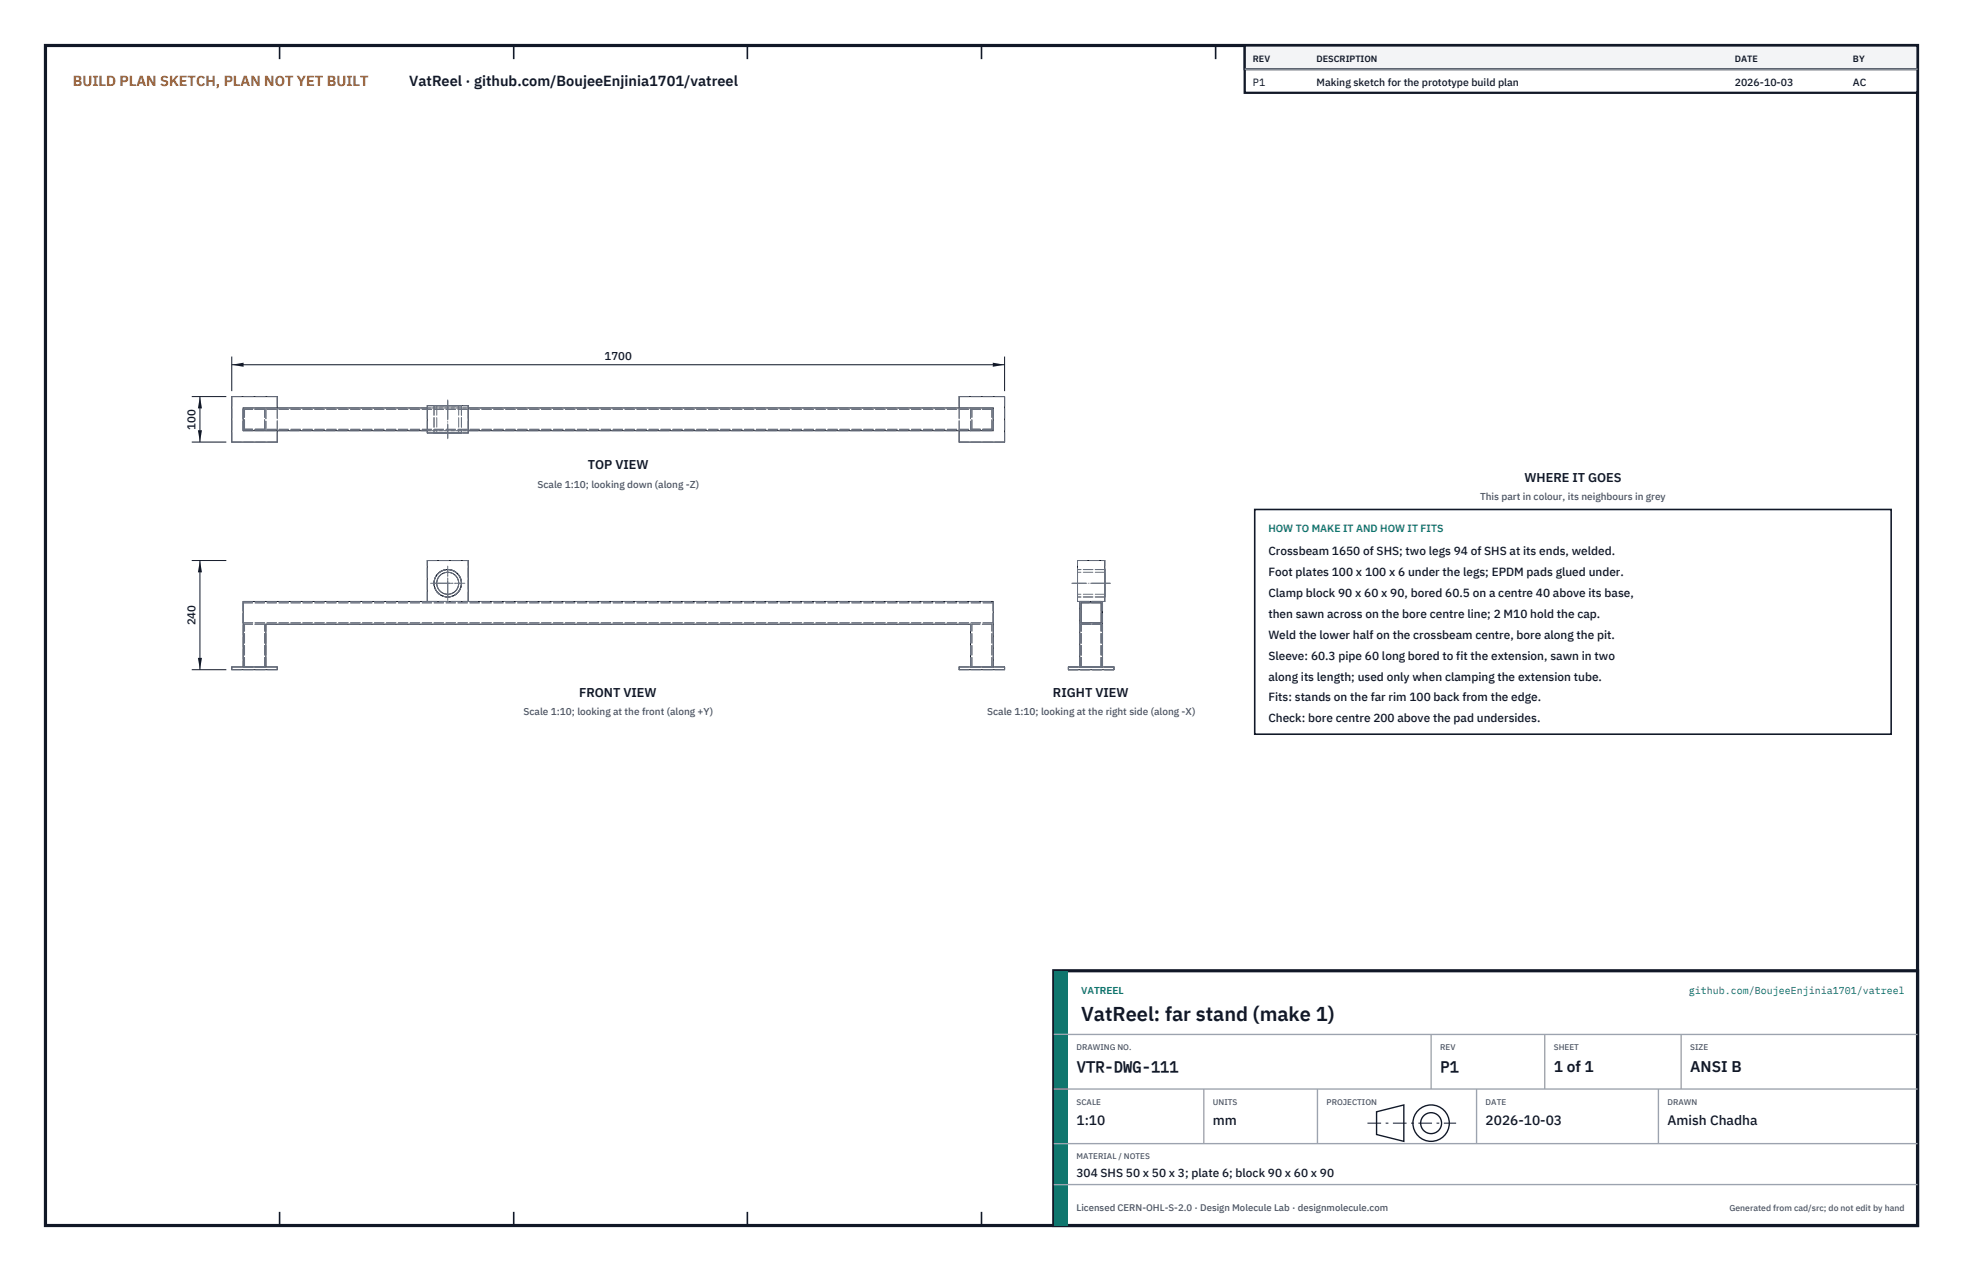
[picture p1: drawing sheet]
<svg xmlns="http://www.w3.org/2000/svg" width="432mm" height="279mm" viewBox="0 0 432 279" stroke-linecap="round" stroke-linejoin="round" font-family="sans-serif">
<defs><g id="words">
<text font-size="4.4" fill="#111827" x="237.8" y="224.4">VatReel: far stand (make 1)</text>
<g font-size="3.4" fill="#111827">
<text x="236.8" y="235.6">VTR-DWG-111</text>
<text x="316.8" y="235.6">P1</text>
<text x="341.8" y="235.6">1 of 1</text>
<text x="371.8" y="235.6">ANSI B</text>
</g>
<text font-size="3.2" fill="#b45309" x="16" y="19">BUILD PLAN SKETCH, PLAN NOT YET BUILT</text>
<text font-size="3.2" fill="#111827" x="90" y="19">VatReel · github.com/BoujeeEnjinia1701/vatreel</text>
<g font-size="3" fill="#111827">
<text x="236.8" y="247.2">1:10</text>
<text x="266.8" y="247.2">mm</text>
<text x="326.8" y="247.2">2026-10-03</text>
<text x="366.8" y="247.2">Amish Chadha</text>
</g>
<g font-size="2.8" fill="#111827">
<text x="129.3" y="103.2">TOP VIEW</text>
<text x="335.3" y="106">WHERE IT GOES</text>
<text x="127.4" y="153.2">FRONT VIEW</text>
<text x="231.6" y="153.2">RIGHT VIEW</text>
</g>
<g font-size="2.6" fill="#111827">
<text x="279" y="122">Crossbeam 1650 of SHS; two legs 94 of SHS at its ends, welded.</text>
<text x="279" y="126.6">Foot plates 100 x 100 x 6 under the legs; EPDM pads glued under.</text>
<text x="279" y="131.2">Clamp block 90 x 60 x 90, bored 60.5 on a centre 40 above its base,</text>
<text x="279" y="135.8">then sawn across on the bore centre line; 2 M10 hold the cap.</text>
<text x="279" y="140.4">Weld the lower half on the crossbeam centre, bore along the pit.</text>
<text x="279" y="145">Sleeve: 60.3 pipe 60 long bored to fit the extension, sawn in two</text>
<text x="279" y="149.6">along its length; used only when clamping the extension tube.</text>
<text x="279" y="154.2">Fits: stands on the far rim 100 back from the edge.</text>
<text x="279" y="158.8">Check: bore centre 200 above the pad undersides.</text>
<text x="236.8" y="258.8">304 SHS 50 x 50 x 3; plate 6; block 90 x 60 x 90</text>
</g>
<g font-size="2.5" fill="#111827">
<text x="133" y="79.2">1700</text>
<text x="43" y="94.4" transform="rotate(-90 43 94.4)">100</text>
<text x="43" y="137.5" transform="rotate(-90 43 137.5)">240</text>
</g>
<g font-size="2.3" fill="#111827">
<text x="275.6" y="18.8">P1</text>
<text x="289.6" y="18.8">Making sketch for the prototype build plan</text>
<text x="381.6" y="18.8">2026-10-03</text>
<text x="407.6" y="18.8">AC</text>
</g>
<text font-size="2.3" fill="#0f766e" x="279" y="117">HOW TO MAKE IT AND HOW IT FITS</text>
<g font-size="2.2" fill="#4b5563">
<text x="118.2" y="107.2">Scale 1:10; looking down (along -Z)</text>
<text x="325.6" y="110">This part in colour, its neighbours in grey</text>
<text x="115.1" y="157.2">Scale 1:10; looking at the front (along +Y)</text>
<text x="217.1" y="157.2">Scale 1:10; looking at the right side (along -X)</text>
</g>
<g font-size="2.2" fill="#0f766e">
<text x="237.8" y="218.4">VATREEL</text>
<text x="371.5" y="218.4">github.com/BoujeeEnjinia1701/vatreel</text>
</g>
<text font-size="2.1" fill="#4b5563" x="236.8" y="266.2">Licensed CERN-OHL-S-2.0 · Design Molecule Lab · designmolecule.com</text>
<g font-size="2" fill="#111827">
<text x="275.6" y="13.6">REV</text>
<text x="289.6" y="13.6">DESCRIPTION</text>
<text x="381.6" y="13.6">DATE</text>
<text x="407.6" y="13.6">BY</text>
</g>
<text font-size="1.9" fill="#4b5563" x="380.4" y="266.2">Generated from cad/src; do not edit by hand</text>
<g font-size="1.8" fill="#4b5563">
<text x="236.8" y="230.8">DRAWING NO.</text>
<text x="316.8" y="230.8">REV</text>
<text x="341.8" y="230.8">SHEET</text>
<text x="371.8" y="230.8">SIZE</text>
<text x="236.8" y="242.8">SCALE</text>
<text x="266.8" y="242.8">UNITS</text>
<text x="291.8" y="242.8">PROJECTION</text>
<text x="326.8" y="242.8">DATE</text>
<text x="366.8" y="242.8">DRAWN</text>
<text x="236.8" y="254.8">MATERIAL / NOTES</text>
</g>
</g></defs>
<path d="M10 10h411.8v259.4h-411.8z" fill="none" stroke="#111827" stroke-width=".7" stroke-linecap="butt"/>
<g fill="none" stroke="#111827" stroke-width=".35">
<path d="M61.5 10v3M113 10v3M164.4 10v3M215.9 10v3M267.4 10v3M318.9 10v3M370.3 10v3M61.5 266.4v3M113 266.4v3M164.4 266.4v3M215.9 266.4v3M267.4 266.4v3"/>
<path d="M318.9 266.4v3M370.3 266.4v3"/>
</g>
<g fill="none" stroke="#111727" stroke-width=".22">
<path d="M61 89.7v-2.5h-10v10h10v-2.5M94 89.7h-40.5v5h40.5M94 89.2h9v6h-9zM103 89.7h115.5v5h-115.5M211 89.7v-2.5h10v10h-10v-2.5M94 132.2v-9h9v9M237 123.2h6v9h-6zM237.5 132.2v14.4M237.8 132.5h4.4v4.4h-4.4zM242.5 132.2v14.4M51 146.6h10v.6h-10zM53.5 146.6v-14.4h165v14.4"/>
<path d="M58.5 146.6v-9.4h155v9.4M211 146.6h10v.6h-10zM235 146.6h10v.6h-10z"/>
<circle cx="98.5" cy="128.2" r="2.41"/>
<circle cx="98.5" cy="128.2" r="3"/>
</g>
<g fill="none" stroke="#6a7180" stroke-width=".22" stroke-dasharray="2.1 .5">
<path d="M51 97.2v-10M51 87.2h10M51 97.2h10M53.5 89.7h5M53.5 94.7h5M53.5 94.7v-5M53.5 90v4.4M53.5 90h165M53.5 94.4h165M53.8 94.4v-4.4M58.2 94.4h-4.4M58.2 90h-4.4"/>
<path d="M58.2 94.4v-4.4M58.5 89.7h155M58.5 94.7h155M58.5 94.7v-5M61 94.7v-5M61 97.2v-10M94 89.7h9M94 94.7h9M94 94.7v-5M94 89.7v-.5M94 89.2h9M94 95.2v-.5"/>
<path d="M94 95.2h9M95.5 89.2h6M95.5 95.2h6M95.5 89.2v6M96.1 95.2h4.8M96.1 89.2h4.8M96.1 89.2v6M100.9 95.2h-4.8M100.9 89.2h-4.8M100.9 89.2v6M101.5 89.2h-6M101.5 95.2h-6"/>
<path d="M101.5 89.2v6M103 89.7v-.5M103 94.7v-5M103 95.2v-.5M211 94.7v-5M211 97.2v-10M211 97.2h10M211 87.2h10M213.5 89.7h5M213.5 94.7v-5M213.5 94.7h5M213.8 94.4v-4.4"/>
<path d="M218.2 94.4h-4.4M218.2 90h-4.4M218.2 94.4v-4.4M218.5 94.7v-5M218.5 90v4.4M221 97.2v-10M53.5 132.2v14.4M53.5 132.2h40.5M53.5 136.9v-4.4M53.5 136.9h165M53.5 132.5h165M58.2 137.2h-4.4"/>
<path d="M58.5 137.2h155M94 132.2h9M94 132.2v-9M94 123.2h9M103 132.2h115.5M103 132.2v-9M218.2 137.2h-4.4M218.5 132.2v14.4M218.5 136.9v-4.4M237 132.2h.5M237 132.2v-9M237 123.2h6"/>
<path d="M237 128.2v-3M237 125.2v6M237 131.2v-3M237 128.2v-2.4M237 125.8v4.8M237 130.6v-2.4M237.5 137.2h5M237.5 132.2h5M237.8 136.9v-4.4M237.8 137.2h4.4M242.2 136.9h-4.4M242.2 132.5h-4.4"/>
<path d="M242.2 136.9v-4.4M242.5 132.2v14.4M242.5 132.2h.5M243 132.2v-9M243 128.2v-3M243 125.2v6M243 131.2v-3M243 128.2v-2.4M243 125.8v4.8M243 130.6v-2.4M243 125.2h-6M243 131.2h-6"/>
<path d="M243 125.8h-6M243 130.6h-6M51 146.6h10M51 147.2v-.6M51 147.2h10M53.5 146.6h5M53.8 146.6v-9.4M58.2 146.6h-4.4M58.2 146.6v-9.4M58.5 146.6v-9.4M61 147.2v-.6M211 147.2v-.6"/>
<path d="M211 146.6h10M211 147.2h10M213.5 146.6h5M213.5 146.6v-9.4M213.8 146.6v-9.4M218.2 146.6h-4.4M218.2 146.6v-9.4M221 147.2v-.6M235 147.2v-.6M235 146.6h10M235 147.2h10M237.5 146.6h5"/>
<path d="M237.5 146.6v-9.4M237.5 146.6v-14.4M237.8 146.6h4.4M237.8 146.6v-9.4M242.2 146.6v-9.4M242.5 146.6v-9.4M245 147.2v-.6"/>
<circle cx="98.5" cy="128.2" r="2.41"/>
<circle cx="98.5" cy="128.2" r="3"/>
</g>
<path d="M98.5 88.1v8.2M98.5 87.9v8.5M94.7 128.2h7.6M95.5 128.2h6M98.5 132v-7.5M98.5 131.2v-6M244.1 128.2h-8.2M244.3 128.2h-8.5" fill="none" stroke="#6a7180" stroke-width=".22" stroke-dasharray="4.2 .5 0 .5"/>
<path d="M51 78.4v7.6M221 78.4v7.6M51 80.2h170" fill="none" stroke="#111827" stroke-width=".22"/>
<path d="M51 80.2l2.6-.5v.9zM218.4 79.7v.9l2.6-.4z" fill="#111827"/>
<path d="M42.2 87.2h7.6M42.2 97.2h7.6M44 87.2v10" fill="none" stroke="#111827" stroke-width=".22"/>
<path d="M44 87.2l-.5 2.6h.9zM43.5 94.6h.9l-.4 2.6z" fill="#111827"/>
<path d="M42.2 123.2h7.6M44 123.2v24M42.2 147.2h7.6" fill="none" stroke="#111827" stroke-width=".22"/>
<path d="M44 123.2l-.5 2.6h.9zM43.5 144.6h.9l-.4 2.6z" fill="#111827"/>
<path d="M276 112h140v49.4h-140z" fill="#fff" stroke="#111827" stroke-width=".35"/>
<path d="M273.8 10h148v10.4h-148z" fill="#fff" stroke="#111827" stroke-width=".5"/>
<path d="M273.8 10h148v5.2h-148z" fill="#f3f4f6" stroke="#111827" stroke-width=".5"/>
<path d="M273.8 15.2h148" fill="none" stroke="#9ca3af" stroke-width=".3"/>
<path d="M231.8 213.4h190v56h-190z" fill="#fff" stroke="#111827" stroke-width=".7" stroke-linecap="butt"/>
<path d="M231.8 213.4h3v56h-3z" fill="#0f766e"/>
<path d="M231.8 227.4h190M231.8 239.4h190M264.8 239.4v12M289.8 239.4v12M314.8 227.4v12M324.8 239.4v12M339.8 227.4v12M364.8 239.4v12M369.8 227.4v12M231.8 251.4h190M231.8 260.4h190" fill="none" stroke="#9ca3af" stroke-width=".3"/>
<g fill="none" stroke="#111827" stroke-width=".3">
<path d="M302.8 244.4l6-1.5v8l-6-1.5z"/>
<circle cx="314.8" cy="246.9" r="4"/>
<circle cx="314.8" cy="246.9" r="2.3"/>
</g>
<path d="M300.8 246.9h19.5" fill="none" stroke="#111827" stroke-width=".22" stroke-dasharray="3 1 .6 1" stroke-linecap="butt"/>
<use href="#words"/>
</svg>
